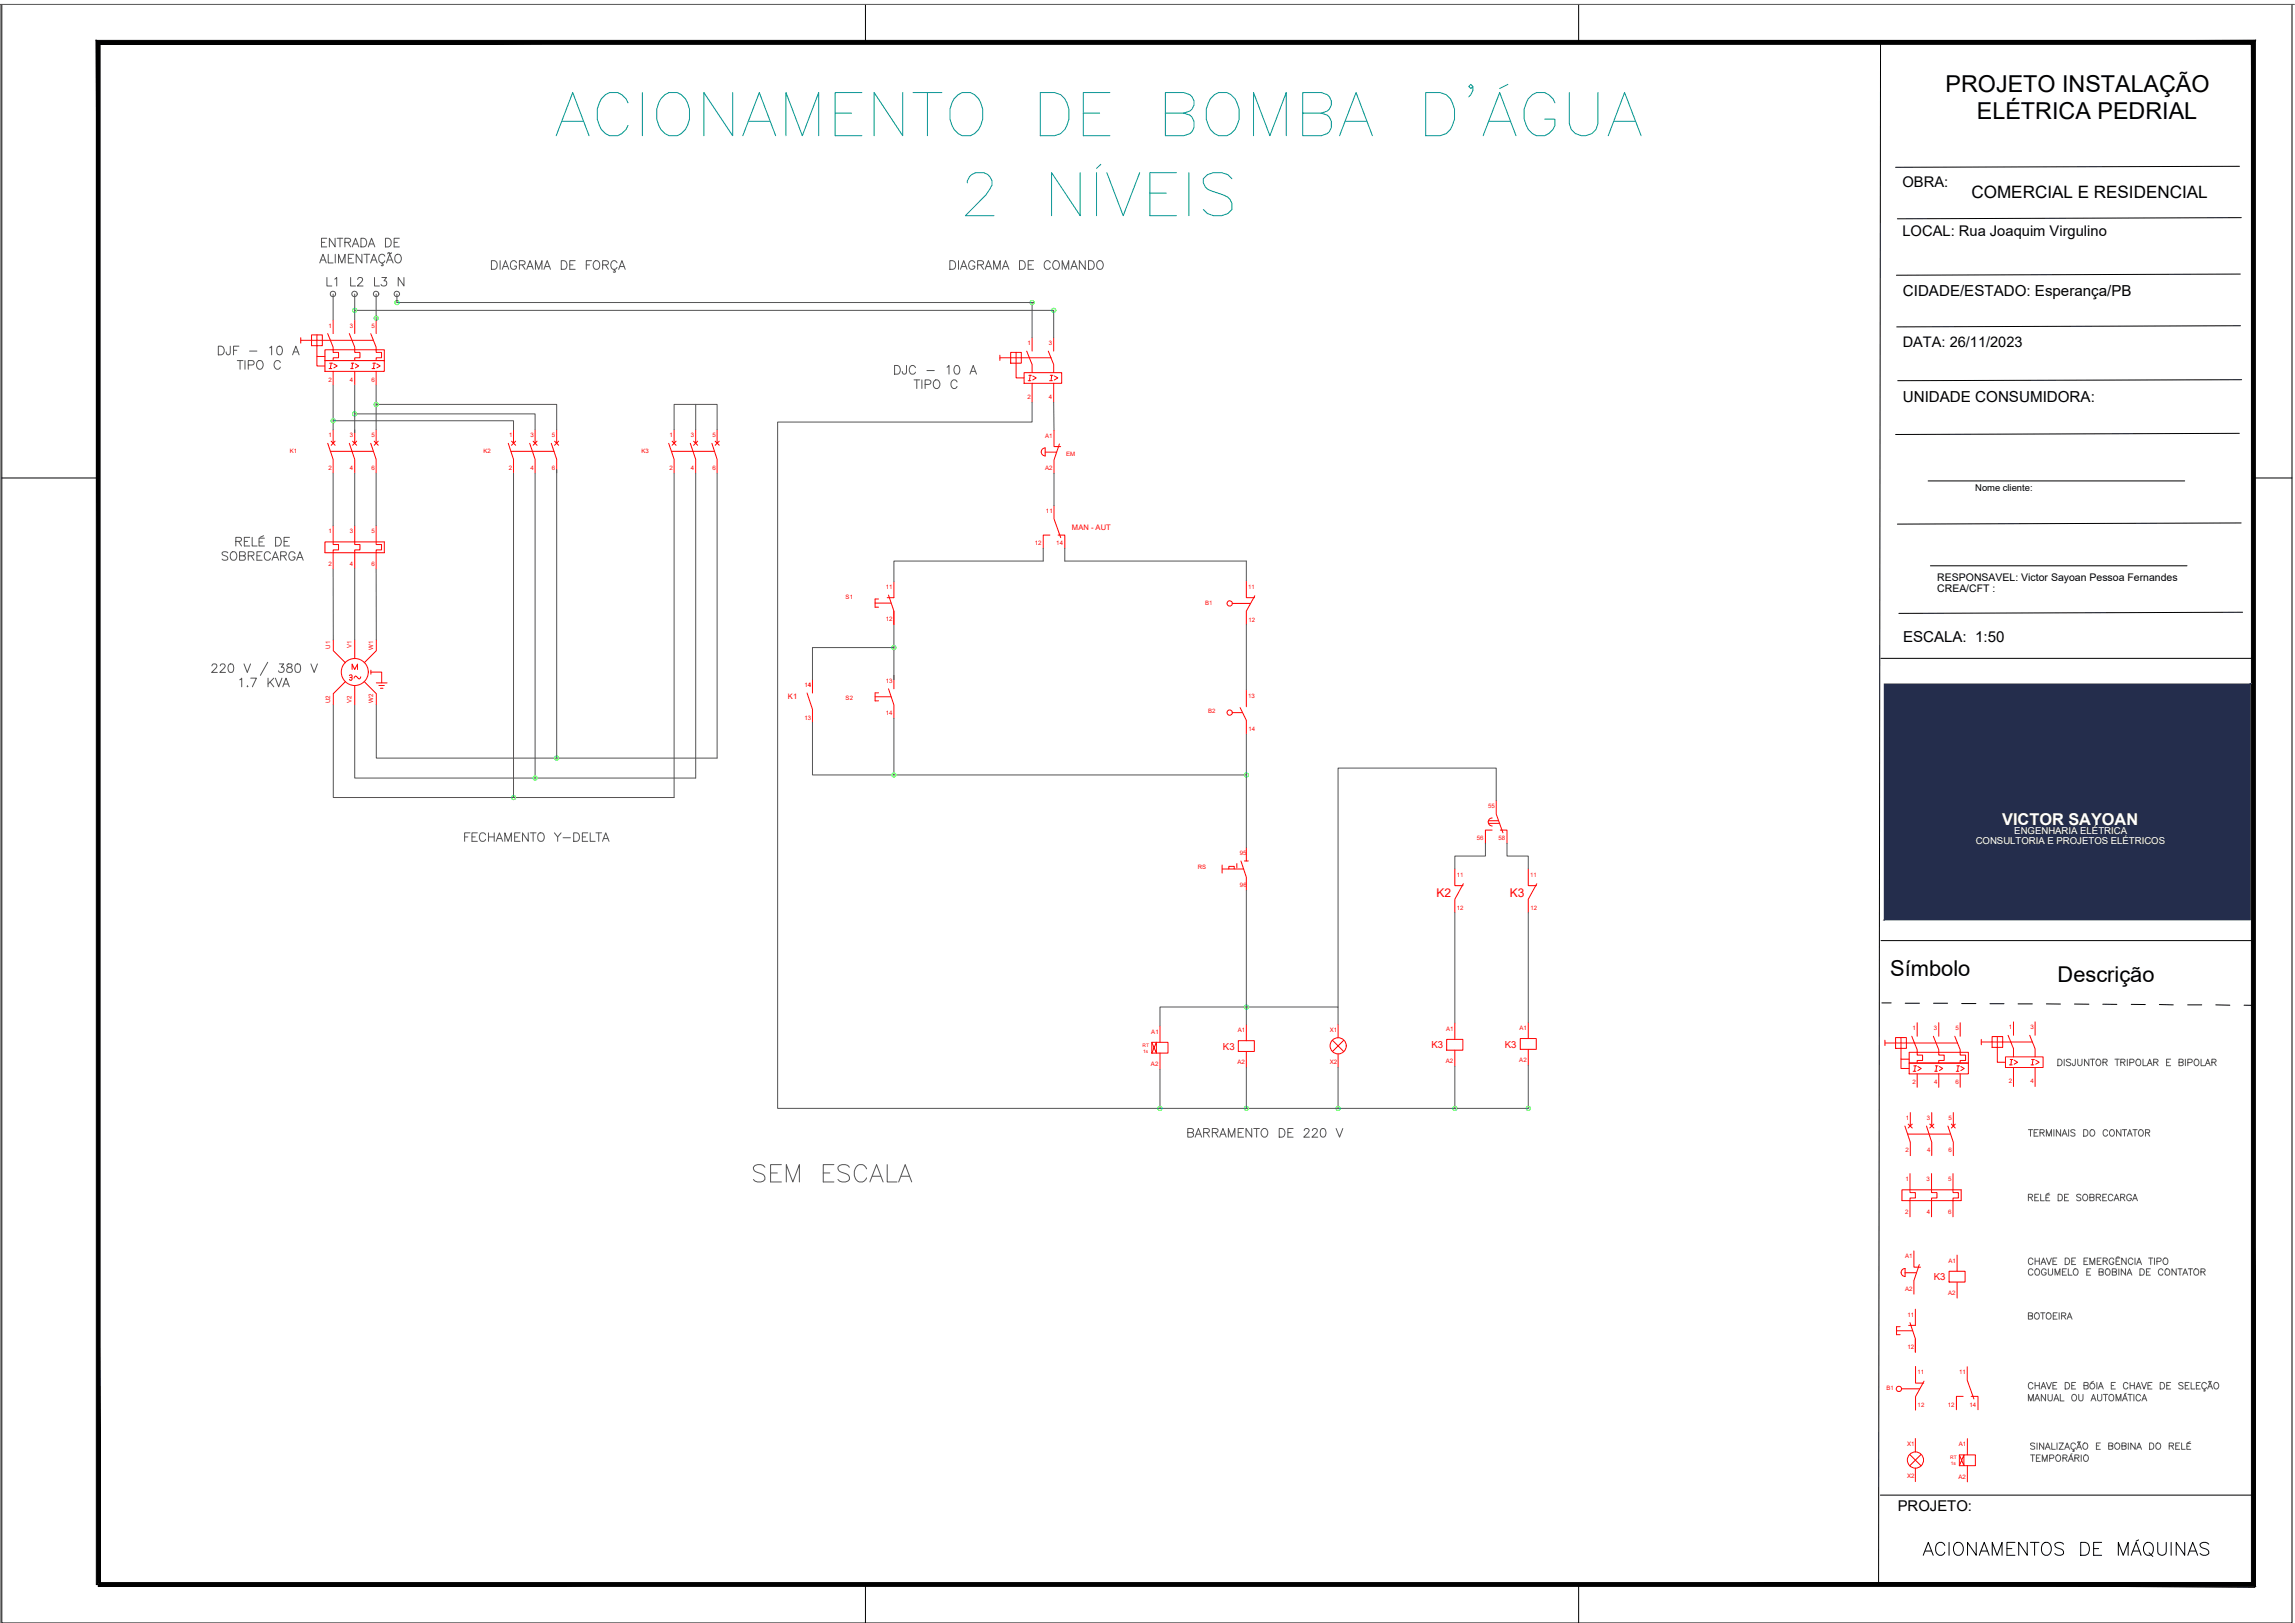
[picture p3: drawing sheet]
<svg xmlns="http://www.w3.org/2000/svg" width="594mm" height="420mm" viewBox="0 0 594 420" stroke-linecap="round" stroke-linejoin="round" font-family="sans-serif">
<defs><g id="words">
<text font-size="8.4" fill="#545454" x="193.7" y="307.3">SEM ESCALA</text>
<text font-size="7.9" x="496.7" y="404.3">ACIONAMENTOS DE MÁQUINAS</text>
<g font-size="6">
<text x="503.6" y="23.9">PROJETO INSTALAÇÃO</text>
<text x="511.7" y="30.9">ELÉTRICA PEDRIAL</text>
</g>
<text font-size="5.7" x="489.3" y="252.8">Símbolo</text>
<text font-size="5.6" x="532.6" y="254.2">Descrição</text>
<g font-size="5.3" fill="#545454">
<text x="244.5" y="70.9">DIAGRAMA DE COMANDO</text>
<text x="83.3" y="75.1">L1 L2 L3 N</text>
<text x="118.9" y="219.1">FECHAMENTO Y-DELTA</text>
<text x="306.2" y="295.6">BARRAMENTO DE 220 V</text>
</g>
<text font-size="4.4" x="510.3" y="51.3">COMERCIAL E RESIDENCIAL</text>
<text font-size="4.2" fill="#fff" x="518.3" y="213.6">VICTOR SAYOAN</text>
<g font-size="3.9">
<text x="492.6" y="76.5">CIDADE/ESTADO: Esperança/PB</text>
<text x="492.5" y="104.1">UNIDADE CONSUMIDORA:</text>
<text x="492.6" y="166.3">ESCALA: 1:50</text>
<text x="491.2" y="391.2">PROJETO:</text>
</g>
<g font-size="3.8">
<text x="492.5" y="48.4">OBRA:</text>
<text x="492.5" y="61.2">LOCAL: Rua Joaquim Virgulino</text>
<text x="492.5" y="89.7">DATA: 26/11/2023</text>
</g>
<g font-size="3.1" fill="#f00">
<text x="371.9" y="232.2">K2</text>
<text x="390.9" y="232.2">K3</text>
</g>
<g font-size="2.7">
<text x="501.5" y="150.4">RESPONSAVEL: Victor Sayoan Pessoa Fernandes</text>
<text x="501.5" y="153.2">CREA/CFT :</text>
</g>
<g font-size="2.5" fill="#fff">
<text x="511.4" y="218.6">CONSULTORIA E PROJETOS ELÉTRICOS</text>
<text x="521.4" y="216">ENGENHARIA ELÉTRICA</text>
</g>
<g font-size="2.5" fill="#f00">
<text x="316.6" y="271.7">K3</text>
<text x="370.5" y="271.4">K3</text>
<text x="389.6" y="271.2">K3</text>
<text x="500.5" y="331.4">K3</text>
</g>
<text font-size="2.4" x="511.3" y="127.1">Nome cliente:</text>
<g font-size="2" fill="#f00">
<text x="277.5" y="137.1">MAN - AUT</text>
<text x="204" y="181.1">K1</text>
</g>
<g font-size="1.6" fill="#f00">
<text x="85" y="84.8">1</text>
<text x="90.6" y="84.8">3</text>
<text x="96.1" y="84.8">5</text>
<text x="266" y="89.4">1</text>
<text x="271.5" y="89.4">3</text>
<text x="85" y="98.8">2</text>
<text x="90.6" y="98.8">4</text>
<text x="96.1" y="98.8">6</text>
<text x="265.9" y="103.3">2</text>
<text x="271.5" y="103.3">4</text>
<text x="85" y="113.2">1</text>
<text x="90.6" y="113.2">3</text>
<text x="96.1" y="113.2">5</text>
<text x="131.8" y="113.2">1</text>
<text x="137.3" y="113.2">3</text>
<text x="142.9" y="113.2">5</text>
<text x="173.3" y="113.2">1</text>
<text x="178.9" y="113.2">3</text>
<text x="184.4" y="113.2">5</text>
<text x="270.6" y="113.4">A1</text>
<text x="75.1" y="117.3">K1</text>
<text x="125.1" y="117.3">K2</text>
<text x="166.1" y="117.3">K3</text>
<text x="276" y="118.1">EM</text>
<text x="85" y="121.6">2</text>
<text x="90.6" y="121.6">4</text>
<text x="96.1" y="121.6">6</text>
<text x="131.7" y="121.6">2</text>
<text x="137.3" y="121.6">4</text>
<text x="142.9" y="121.6">6</text>
<text x="173.3" y="121.6">2</text>
<text x="178.9" y="121.6">4</text>
<text x="184.4" y="121.6">6</text>
<text x="270.6" y="121.8">A2</text>
<text x="270.8" y="132.8">11</text>
<text x="85" y="138">1</text>
<text x="90.6" y="138">3</text>
<text x="96.1" y="138">5</text>
<text x="267.8" y="141.1">12</text>
<text x="273.4" y="141.1">14</text>
<text x="85" y="146.4">2</text>
<text x="90.6" y="146.4">4</text>
<text x="96.1" y="146.4">6</text>
<text x="218.9" y="155.2">S1</text>
<text x="229.3" y="152.5">11</text>
<text x="323.1" y="152.5">11</text>
<text x="229.3" y="160.9">12</text>
<text x="312" y="156.5">B1</text>
<text x="323.2" y="161">12</text>
<text x="85.4" y="167.9" transform="rotate(-90 85.4 167.9)">U1</text>
<text x="91" y="167.8" transform="rotate(-90 91 167.8)">V1</text>
<text x="96.6" y="168.2" transform="rotate(-90 96.6 168.2)">W1</text>
<text x="208.3" y="177.9">14</text>
<text x="209.2" y="177.9">1</text>
<text x="229.3" y="176.8">13</text>
<text x="85.4" y="182" transform="rotate(-90 85.4 182)">U2</text>
<text x="91" y="181.9" transform="rotate(-90 91 181.9)">V2</text>
<text x="96.6" y="182" transform="rotate(-90 96.6 182)">W2</text>
<text x="218.9" y="181.2">S2</text>
<text x="229.3" y="185.1">14</text>
<text x="312.7" y="184.7">B2</text>
<text x="323.1" y="180.7">13</text>
<text x="208.3" y="186.3">13</text>
<text x="323.2" y="189.2">14</text>
<text x="385.2" y="209.2">55</text>
<text x="320.9" y="221.4">95</text>
<text x="382.3" y="217.6">56</text>
<text x="387.9" y="217.6">58</text>
<text x="310" y="224.9">RS</text>
<text x="377.1" y="227">11</text>
<text x="396.1" y="227">11</text>
<text x="321" y="229.7">96</text>
<text x="377.1" y="235.5">12</text>
<text x="396.2" y="235.5">12</text>
<text x="298" y="267.6">A1</text>
<text x="320.4" y="267.2">A1</text>
<text x="344.2" y="267.1">X1</text>
<text x="374.4" y="266.8">A1</text>
<text x="393.4" y="266.6">A1</text>
<text x="495.1" y="266.7">1</text>
<text x="500.6" y="266.7">3</text>
<text x="506.2" y="266.7">5</text>
<text x="520" y="266.5">1</text>
<text x="525.6" y="266.5">3</text>
<text x="297.9" y="276">A2</text>
<text x="320.3" y="275.5">A2</text>
<text x="344.2" y="275.5">X2</text>
<text x="374.3" y="275.2">A2</text>
<text x="393.3" y="275">A2</text>
<text x="495" y="280.7">2</text>
<text x="500.6" y="280.7">4</text>
<text x="506.2" y="280.7">6</text>
<text x="520" y="280.4">2</text>
<text x="525.6" y="280.4">4</text>
<text x="493.3" y="290">1</text>
<text x="498.8" y="290">3</text>
<text x="504.4" y="290">5</text>
<text x="493.3" y="298.3">2</text>
<text x="498.9" y="298.3">4</text>
<text x="504.4" y="298.3">6</text>
<text x="493.2" y="305.8">1</text>
<text x="498.7" y="305.8">3</text>
<text x="504.3" y="305.8">5</text>
<text x="493.2" y="314.2">2</text>
<text x="498.8" y="314.2">4</text>
<text x="504.3" y="314.2">6</text>
<text x="493.1" y="325.8">A1</text>
<text x="504.4" y="326.9">A1</text>
<text x="493.1" y="334.2">A2</text>
<text x="504.3" y="335.2">A2</text>
<text x="493.7" y="340.9">11</text>
<text x="493.7" y="349.2">12</text>
<text x="488.4" y="360">B1</text>
<text x="496.4" y="355.8">11</text>
<text x="507.2" y="355.8">11</text>
<text x="496.4" y="364.3">12</text>
<text x="504.2" y="364.2">12</text>
<text x="509.8" y="364.2">14</text>
<text x="493.6" y="374.4">X1</text>
<text x="507" y="374.4">A1</text>
<text x="493.6" y="382.7">X2</text>
<text x="506.9" y="382.8">A2</text>
</g>
<g font-size="1.2" fill="#f00">
<text x="295.8" y="271">RT</text>
<text x="296" y="272.5">1s</text>
<text x="504.8" y="377.8">RT</text>
<text x="505" y="379.3">1s</text>
</g>
</g></defs>
<!-- layer: ARQ-FOLHA -->
<path d="M.5 1.2v419h592.8v-419M224 1.2v9.8M408.6 1.2v9.8M.5 123.7h24.9M583.3 123.7h10M224 410.2v10M408.6 410.2v10" fill="none" stroke="#000" stroke-width=".26"/>
<path d="M25.4 409.7v1l557.4-1zM25.4 410.7l557.4-1 1 1zM582.8 11.5v398.2l1 1zM583.8 10.5v400.2l-1-399.2zM25.9 11.5h556.9l1-1zM24.9 10.5h558.9l-557.9 1zM24.9 10.5l1 399.7v-398.7zM24.9 10.5l1 399.7h-1z" fill="#000" stroke="#000" stroke-width=".26"/>
<!-- layer: 0 -->
<g fill="none" stroke="#000" stroke-width=".26">
<path d="M486.8 11h96.5l.3 399.9-97.3-.6zM579.7 43.1l-89 .2M580.2 56.3l-89 .3M579.9 71l-89 .2M580 84.3l-89 .3M580.3 98.3l-89.1 .3M579.7 112.2l-89 .3M499.1 124.5h66.4M580.1 135.4l-88.9 .3M499.7 146.5h66.4M580.5 158.5l-89 .3M486.9 170.4h96.5"/>
<path d="M486.9 243.5h96.5M487.1 259.6h2.4M493.2 259.7h3.7M500.5 259.7h3.6M507.8 259.8h3.7M515.1 259.8h3.7M522.4 259.9h3.7M529.7 259.9h3.7M537 259.9l3.7 .1M544.3 260h3.7M551.7 260l3.6 .1M559 260.1h3.6"/>
<path d="M566.3 260.1h3.6M573.6 260.1l3.6 .1M580.9 260.2l2.4 .1M486.7 387.1h96.6"/>
</g>
<path d="M487.8 177.1h94.7v61h-94.7z" fill="none" stroke="#fff" stroke-width=".26"/>
<!-- layer: PDF47_Solid Fills -->
<path d="M487.8 177.1v61l94.7-61zM487.8 238.1l94.7-61v61z" fill="#fff" stroke="#fff" stroke-width=".26"/>
<path d="M487.8 177.1v61l94.7-61zM487.8 238.1l94.7-61v61z" fill="#242d4c" stroke="#242d4c" stroke-width=".26"/>
<!-- layer: LEGENDA_TEXTO -->
<g fill="none" stroke="#009595" stroke-width=".26">
<path d="M144 35.1l4.3-11.1 4.2 11.1M145.6 31.4h5.3M162.6 26.6a3.8 3.8 0 0 0-3.7-2.8 3.8 3.8 0 0 0-3.7 2.8 6.7 6.7 0 0 0 1.5 8 3.8 3.8 0 0 0 5.9-2.1M166.3 24v11.1M172.1 24.5a3.8 3.8 0 0 1 5.9 2.1 6.3 6.3 0 0 1-2.7 8.5 4 4 0 0 1-4.8-2.6 6.8 6.8 0 0 1 1.6-8zM189.7 24v11.1l-7.5-11.1v11.1M192.3 35.1l4.3-11.1 4.2 11.1M193.9 31.4h5.3M203.5 35.1v-11.1l4.2 11.1 4.2-11.1v11.1M216.2 29.3h4.2M223.1 24h-6.9v11.1h6.9M233.7 24v11.1l-7.4-11.1v11.1"/>
<path d="M236.3 24h7.5M240.1 24v11.1M248 24.5a3.8 3.8 0 0 1 5.9 2.1 6.3 6.3 0 0 1-2.7 8.5 4 4 0 0 1-4.8-2.6 6.8 6.8 0 0 1 1.6-8zM269.3 24h3.7a4.7 4.7 0 0 1 3.7 4.2 6.6 6.6 0 0 1-2.1 6.4l-1.6 .5h-3.7zM280.4 29.3h4.2M287.3 24h-6.9v11.1h6.9M301.7 29.3h4.7l1.6-.6a2.56 2.56 0 0 0 0-4.2l-1.6-.5h-4.7v11.1h4.7l1.6-.5a2.94 2.94 0 0 0 1.1-3.2 2.94 2.94 0 0 0-2.7-2.1M314.4 24.5a3.8 3.8 0 0 1 5.8 2.1 6.7 6.7 0 0 1-1.6 8 3.8 3.8 0 0 1-5.8-2.1 6.7 6.7 0 0 1 1.6-8zM324.5 35.1v-11.1l4.2 11.1 4.3-11.1v11.1M337.2 29.3h4.8l1.6-.6a2.56 2.56 0 0 0 0-4.2l-1.6-.5h-4.8v11.1h4.8a2.93 2.93 0 0 0 2.7-2.9 2.93 2.93 0 0 0-2.7-2.9M346.8 35.1l4.2-11.1 4.3 11.1M348.4 31.4h5.3"/>
<path d="M369.1 24h3.7l1.6 .5a6.7 6.7 0 0 1 0 10.1l-1.6 .5h-3.7zM381.3 22.4l-.6 .5-.5-.5 .5-.6 .6 .6v1.1l-.6 1-.5 .6M383.9 35.1l4.3-11.1 4.2 11.1M385.5 31.4h5.3M390.3 21.8l-2.1 1.1M402.5 26.6a3.8 3.8 0 0 0-3.7-2.8 3.8 3.8 0 0 0-3.7 2.8 6.7 6.7 0 0 0 1.6 8 3.8 3.8 0 0 0 4.1 0 3.8 3.8 0 0 0 1.7-3.7h-2.7M406.2 24v8a3.7 3.7 0 0 0 3.7 3.2 3.7 3.7 0 0 0 3.7-3.2v-8M416.3 35.1l4.2-11.1 4.3 11.1M417.9 31.4h5.3M250.4 47.3a2.8 2.8 0 0 1 2.2-2.6h2.1a2.72 2.72 0 0 1 1.5 4.2l-1 1.6-5.3 5.3h7.4M279.6 44.7v11.1l-7.4-11.1v11.1M283.8 44.7v11.1"/>
<path d="M284.9 42.5l-1.1 1.1M286.5 44.7l4.2 11.1 4.3-11.1M297.6 50h4.3M304.5 44.7h-6.9v11.1h6.9M307.8 44.7v11.1M318.9 46.3l-1.1-1.1-1.6-.5h-2.1l-1.6 .5-1 1.1a2.79 2.79 0 0 0 2.1 3.1l3.2 1.1a3 3 0 0 1 2.1 3.7 4.8 4.8 0 0 1-7.4 0"/>
</g>
<!-- layer: 001_ML_Shema_elementi -->
<g fill="none" stroke="#f00" stroke-width=".26">
<path d="M77.9 87.4v1.4M77.9 88.1h18.8M80.6 86.7h2.8v2.8h-2.8zM82 86.7v8h2.1M82 92.3h2.1M84.1 93.3h15.4v2.8h-15.4zM84.1 90.6h15.4v2.7h-15.4zM84.8 86.4l1.4 3.5v1.3h1.4v1.4h-1.4v.7M85.2 95.4h.7M85.3 94h.8M85.7 94l-.2 1.4M86.2 82.9v3.5"/>
<path d="M86.2 96.1v3.5M86.4 94.2l.9 .5-.9 .6M90.4 86.4l1.4 3.5v1.3h1.4v1.4h-1.4v.7M90.8 95.4h.6M90.9 94h.7M91.3 94l-.2 1.4M91.8 82.9v3.5M91.8 96.1v3.5M92 94.2l.8 .5-.8 .6M96 86.4l1.4 3.5v1.3h1.4v1.4h-1.4v.7M96.3 95.4h.7M96.5 94h.7"/>
<path d="M96.9 94l-.2 1.4M97.4 82.9v3.5M97.4 96.1v3.5M97.5 94.2l.9 .5-.9 .6M258.8 91.9v1.4M258.8 92.6h13.3M261.6 91.2h2.8v2.8h-2.8zM263 91.2v6.6h2.1M265.1 96.5h9.7v2.7h-9.7zM265.8 90.9l1.4 3.5v2.1M266.1 98.6h.7M266.3 97.2h.7"/>
<path d="M266.7 97.2l-.2 1.4M267.2 87.4v3.5M267.2 99.2v4.9M267.3 97.3l.9 .5-.9 .6M271.4 90.9l1.4 3.5v2.1M271.7 98.6h.7M271.9 97.2h.7M272.2 97.2l-.1 1.4M272.8 87.4v3.5M272.8 99.2v4.9M272.9 97.3l.9 .5-.9 .6M84.8 114.8l1.4 4.1v3.5"/>
<path d="M85.5 116.8h11.2M85.7 114.2l1 1.1M86.2 111.3v3.5M86.7 114.2l-1 1.1M90.4 114.8l1.4 4.1v3.5M91.3 114.2l1 1.1M91.8 111.3v3.5M92.3 114.2l-1 1.1M96 114.8l1.4 4.1v3.5M96.9 114.2l1 1.1M97.4 111.3v3.5M97.9 114.2l-1 1.1"/>
<path d="M131.6 114.8l1.3 4.1v3.5M132.2 116.8h11.2M132.4 114.2l1.1 1.1M132.9 111.3v3.5M133.5 114.2l-1.1 1.1M137.1 114.8l1.4 4.1v3.5M138 114.2l1 1.1M138.5 111.3v3.5M139 114.2l-1 1.1M142.7 114.8l1.4 4.1v3.5M143.6 114.2l1 1.1M144.1 111.3v3.5"/>
<path d="M144.6 114.2l-1 1.1M173.1 114.8l1.4 4.1v3.5M173.8 116.8h11.2M174 114.2l1 1.1M174.5 111.3v3.5M175 114.2l-1 1.1M178.7 114.8l1.4 4.1v3.5M179.5 114.2l1.1 1.1M180.1 111.3v3.5M180.6 114.2l-1.1 1.1M184.3 114.8l1.3 4.1v3.5M185.1 114.2l1.1 1.1"/>
<path d="M185.6 111.3v3.5M186.2 114.2l-1.1 1.1M270 116.2l.6-.2v2a1.04 1.04 0 0 1-1-.7 1.04 1.04 0 0 1 .4-1.1zM270.6 117.1h2.9M272.8 111.4v4.2h1.8M274.2 114.9l-1.4 4.2v3.5M86.2 136.1v4.9h1.4v1.4h-1.4v4.8M91.8 136.1v4.9h1.4v1.4h-1.4v4.8M97.4 136.1v4.9h1.4v1.4h-1.4v4.8M271.8 138.5h-1.8v3.5M272.8 130.9v3.4l1.8 4.9M273.9 138.5h1.7v3.5"/>
<path d="M84.1 140.3h15.4v2.8h-15.4zM226.5 156.1h4.2M227.4 155.1h-.9v2.1h.9M230 154.1l1.4 4.1v3.5v-3.5M231.4 150.5v4.2h-1.7M319 156.2a.69 .69 0 0 1-1.1 .5 .69 .69 0 0 1 0-1.1 .69 .69 0 0 1 1.1 .5l4.7 .1M322.6 150.4v4.3h2.1M324.8 154.2l-2.2 4v3.5M86.3 165.7v2.7l3.1 3.2M89.4 176.4l-3.1 3.2v2.8M90.4 174.9l.2-.2 .5 .2-.1 .5h-.4h.4l.1 .5-.1 .2-.6-.2M91.1 173.3v-1.4l.7 1.4 .7-1.4v1.4"/>
<path d="M91.8 165.7v4.8M91.8 177.5v4.9M93.4 175.2l-.4 .6-.9-.8-.4 .6M94.3 176.4l3.1 3.2v2.8M96 174h2.8v2.8M96 173.5v1M97.4 165.7v2.7l-3.1 3.2M97.4 176.8h2.8M98.1 177.5h1.4M98.5 178.2h.6M208.9 179.4l1.4 4.2v3.5M210.3 175.9v3.5"/>
<path d="M227.4 179.4h-.9v2h.9M230 178.3l1.4 4.2v3.5M231.4 174.8v3.5M322.6 178.6v4.4M226.5 180.4h4.2M319 184.5a.68 .68 0 0 1-1.1 .5 .68 .68 0 0 1 0-1.2 .68 .68 0 0 1 1.1 .6l2.6 .1M321 183.2l1.6 3.3v3.4M322.6 219.4v3.5M385.3 213.1h2.9M385.3 212.5h2.6M386.2 214.9h-1.7v3.5M386.3 211.8a1.04 1.04 0 0 0-1.1 1 1.04 1.04 0 0 0 1.1 1"/>
<path d="M387.3 207.2v3.5l1.7 4.9M388.4 214.9h1.7v3.5M316.4 225h5.5M316.4 223.9v2.1M318.1 225v-.7h1.4v.7M320.2 223.6v1M321.2 222.9l1.4 4.2v3.4M322.1 222.9h1M376.6 225v4.3h2.1M378.8 228.8l-2.2 4v3.5M395.6 225v4.3h2.1M397.8 228.8l-2.2 4v3.5"/>
<path d="M298.2 269.8h4.1v2.8h-4.1zM298.2 269.8l1.1 2.8v-2.8l-1.1 2.8M300.3 265.6v4.2M300.3 272.6v4.2M320.5 269.4h4.2v2.8h-4.2zM322.6 265.2v4.2M322.6 272.2v4.2M344.9 269.3l3 2.9M346.4 265.2v3.4M346.4 272.8v3.5M347.9 269.3l-3 2.9M374.5 269.1h4.2v2.8h-4.2z"/>
<path d="M376.6 264.9v4.2M376.6 271.9v4.1M393.5 268.9h4.2v2.8h-4.2zM395.6 264.7v4.2M395.6 271.7v4.1M487.9 269.3v1.4M487.9 270h18.8M490.7 268.6h2.8v2.8h-2.8zM492.1 268.6v8h2.1M492.1 274.2h2.1M494.2 275.2h15.3v2.8h-15.3zM494.2 272.4h15.3v2.8h-15.3z"/>
<path d="M494.9 268.3l1.4 3.4v1.4h1.4v1.4h-1.4v.7M495.2 277.3h.7M495.4 275.9h.7M495.8 275.9l-.2 1.4M496.3 264.8v3.5M496.3 278v3.5M496.4 276.1l.9 .5-.9 .6M500.5 268.3l1.4 3.4v1.4h1.4v1.4h-1.4v.7M500.8 277.3h.7M501 275.9h.7M501.3 275.9l-.2 1.4M501.9 264.8v3.5"/>
<path d="M501.9 278v3.5M502 276.1l.9 .5-.9 .6M506 268.3l1.4 3.4v1.4h1.4v1.4h-1.4v.7M506.4 277.3h.7M506.6 275.9h.6M506.9 275.9l-.2 1.4M507.4 264.8v3.5M507.4 278v3.5M507.6 276.1l.9 .5-.9 .6M512.9 269.1v1.4M512.9 269.7h13.2M515.7 268.4h2.7v2.7h-2.7z"/>
<path d="M517 268.4v6.6h2.1M519.1 273.6h9.8v2.8h-9.8zM519.8 268l1.4 3.5v2.1M520.1 275.7h.8M520.4 274.3h.6M520.7 274.3l-.2 1.4M521.2 264.5v3.5M521.2 276.4v4.9M521.4 274.4l.9 .6-.9 .5M525.4 268l1.4 3.5v2.1M525.7 275.7h.8M525.9 274.3h.7"/>
<path d="M526.2 274.3l-.1 1.4M526.8 264.5v3.5M526.8 276.4v4.9M527 274.4l.9 .6-.9 .5M493.1 291.5l1.4 4.2v3.5M493.8 293.6h11.2M493.9 291l1.1 1M494.5 288v3.5M495 291l-1.1 1M498.7 291.5l1.3 4.2v3.5M499.5 291l1.1 1M500 288v3.5"/>
<path d="M500.6 291l-1.1 1M504.2 291.5l1.4 4.2v3.5M505.1 291l1 1M505.6 288v3.5M506.1 291l-1 1M492.3 308h15.4v2.8h-15.4zM494.4 303.8v4.9h1.4v1.4h-1.4v4.9M500 303.8v4.9h1.4v1.4h-1.4v4.9M505.5 303.8v4.9h1.4v1.4h-1.4v4.9M493.1 329.5h3M493.1 328.4v2.1M493.2 328.4a1.04 1.04 0 0 0-1.1 1 1.04 1.04 0 0 0 1.1 1.1"/>
<path d="M495.4 323.9v4.1h1.8M495.8 338.9v4.2h-1.7M496.8 327.4l-1.4 4.1v3.5M504.5 329.1h4.2v2.8h-4.2zM506.6 324.9v4.2M506.6 331.9v4.1M490.9 344.5h4.2M491.9 343.5h-1v2h1M492.2 359.5a.69 .69 0 0 1-1 .6 .69 .69 0 0 1 0-1.2 .69 .69 0 0 1 1 .5l4.8 .1M494.4 342.4l1.4 4.2v3.5v-3.5M495.9 353.7v4.4h2.1M498.1 357.5l-2.2 4.1v3.4"/>
<path d="M509.2 353.8v3.5l1.8 4.9M494.3 376.5l3 3M495.8 372.4v3.5M497.3 376.5l-3 3M507.2 376.6h4.1v2.8h-4.1zM507.2 376.6l1.2 2.8v-2.8l-1.2 2.8M508.2 361.5h-1.8v3.5M509.3 372.4v4.2M509.3 379.4v4.2M510.2 361.5h1.8v3.5M495.8 380.1v3.4"/>
<circle cx="91.8" cy="174" r="3.5"/>
<circle cx="346.4" cy="270.7" r="2.1"/>
<circle cx="495.8" cy="378" r="2.1"/>
</g>
<!-- layer: CIRCUITOS -->
<g fill="none" stroke="#545454" stroke-width=".26">
<path d="M593.9 1.1h-593.9v419.1M82.8 68.1l.8-2.3 .9 2.3M83.1 67.3h1M83.2 62.7h.9M84.6 61.7h-1.4v2.2h1.4M85 65.8v2.3h1.2M86.2 76.1v6.8M86.7 61.7v2.2l-1.4-2.2v2.2M86.8 65.8v2.3M87.2 61.7h1.5M87.6 68.1v-2.3l.9 2.3 .8-2.3v2.3M88 61.7v2.2"/>
<path d="M89.3 62.7h1.3l.2-.6-.6-.4h-.9v2.2M90 62.7l.8 1.2M90.2 66.9h.8M91.2 63.9l.8-2.2 .9 2.2M91.5 63.2h1.1M91.6 65.8h-1.4v2.3h1.4M91.8 76.1v6.8M93.4 61.7a1.21 1.21 0 0 1 1.4 .6 1.21 1.21 0 0 1-.3 1.5l-1.1 .1zM93.7 65.8v2.3l-1.5-2.3v2.3M94.2 65.8h1.5M95 65.8v2.3M95.3 63.9l.9-2.2 .8 2.2"/>
<path d="M95.6 63.2h1.1M95.9 68.1l.9-2.3 .8 2.3M96.2 67.3h1.1M97.4 76.1v6.8M98.9 68.1l.3 .6h-.5M99.6 66.3a.81 .81 0 0 0-.9-.5 .81 .81 0 0 0-.7 .9 .92 .92 0 0 0 .3 1.2 .92 .92 0 0 0 1.2-.2l.1-.2M99.8 61.7h.7a1.21 1.21 0 0 1 .8 1.1 1.21 1.21 0 0 1-.8 1.1h-.7zM100 68.1l.9-2.3 .9 2.3M100.4 67.3h1M100.5 65.5l-.1 .2M100.5 65.5h.3M100.8 65.5l.4 .1"/>
<path d="M101.3 65.4l-.1 .2M102 62.7h.9M102.4 66.1a.92 .92 0 0 1 1.2-.1 .92 .92 0 0 1 .3 1.2 .85 .85 0 0 1-.9 .9 .85 .85 0 0 1-.8-.9zM102.7 76.1v2.2h165M103.4 61.7h-1.4v2.2h1.4M127.2 67.5h.8a1.22 1.22 0 0 1 .7 1.1 1.22 1.22 0 0 1-.7 1.1h-.8zM129.5 67.5v2.2M130 69.7l.9-2.2 .8 2.2M130.3 69h1.1M133.7 68a.8 .8 0 0 0-.9-.5 .8 .8 0 0 0-.7 .9 .92 .92 0 0 0 .3 1.2 .92 .92 0 0 0 1.2-.2l.1-.5h-.5M134.5 68.6l1.2-.1 .2-.6-.5-.4h-.9v2.2M135.2 68.6l.7 1.1"/>
<path d="M136.4 69.7l.8-2.2 .8 2.2M136.7 69h1.1M138.6 69.7v-2.2l.8 2.2 .9-2.2v2.2M140.8 69.7l.8-2.2 .9 2.2M141.1 69h1.1M145.3 67.5a1.23 1.23 0 0 1 1.4 .6 1.23 1.23 0 0 1-.4 1.5l-1 .1zM147.5 68.6h.8M148.9 67.5h-1.4v2.2h1.4M151.8 68.6h.8M153.1 67.5h-1.3v2.2M153.8 67.8a.92 .92 0 0 1 1.2-.1 .92 .92 0 0 1 .2 1.2 .85 .85 0 0 1-.8 .8 .85 .85 0 0 1-.9-.8zM156 68.6l1.3-.1 .2-.3-.1-.5-.4-.2h-1v2.2"/>
<path d="M156.8 68.6l.7 1.1M159 69.7v.4h.3v.3h-.6M159.7 68a.83 .83 0 0 0-.9-.5 .83 .83 0 0 0-.7 .9 .91 .91 0 0 0 .4 1.2 .91 .91 0 0 0 1.2-.4M160.1 69.7l.9-2.2 .8 2.2M160.4 69h1.1M267.2 78.3v9.1M56.5 89.6h.8a1.19 1.19 0 0 1 .8 1.1 1.19 1.19 0 0 1-.8 1.2h-.8zM59.6 89.6l-.1 2.1-.5 .2-.3-.2-.2-.6M60.5 90.7h.8M61.4 93.3h1.5M61.8 89.6h-1.3v2.3M62.1 93.3v2.3"/>
<path d="M63.4 93.3v2.3M64.3 94.5h.9a.59 .59 0 0 0 .6-.4 .59 .59 0 0 0-.2-.7l-1.3-.1v2.3M64.6 90.9h1.9M66.8 93.4a1.13 1.13 0 0 1 1.4 .8 1.13 1.13 0 0 1-.7 1.4 1.18 1.18 0 0 1-1.1-.9 1.18 1.18 0 0 1 .4-1.3zM69.8 90l.5-.4v2.3M71.9 89.7a.69 .69 0 0 1 1.1 .3 1.14 1.14 0 0 1-.7 1.9 1.45 1.45 0 0 1-.4-2.2zM72.6 93.9a.83 .83 0 0 0-1-.6 .83 .83 0 0 0-.6 .9 .91 .91 0 0 0 .3 1.2 .91 .91 0 0 0 1.3-.4M75.7 91.9l.9-2.3 .8 2.3M76.1 91.1h1M86.2 99.6v11.7M91.8 99.6v12.5M91.8 80.3h181v7.1"/>
<path d="M97.4 99.6v11.7M231.6 94.6a1.23 1.23 0 0 1 1.4 .7 1.23 1.23 0 0 1-.4 1.5l-1 .1zM234.7 94.6v1.8l-.3 .4h-.6l-.2-.7M236.6 98.3h1.5M237 95.2a.83 .83 0 0 0-1-.6 .83 .83 0 0 0-.6 .9 .91 .91 0 0 0 .3 1.2 .91 .91 0 0 0 1.3-.3M237.3 98.3v2.3M238.6 98.3v2.3M239.5 99.5l1.2-.1 .3-.3-.2-.5-.4-.3h-.9v2.3M239.9 95.9h2M242 98.5a1.06 1.06 0 0 1 1.3 .4 1.06 1.06 0 0 1-.2 1.3l-.2 .3a1.06 1.06 0 0 1-1.3-.5 1.06 1.06 0 0 1 .2-1.3zM245.2 95.1l.5-.5v2.3M247.3 94.7a.67 .67 0 0 1 1 .4 1.05 1.05 0 0 1 .1 1.2 1.05 1.05 0 0 1-1.1 .5 1.66 1.66 0 0 1 0-2.1z"/>
<path d="M247.7 98.9a.8 .8 0 0 0-.9-.6 .8 .8 0 0 0-.6 .9 .97 .97 0 0 0 .2 1 .97 .97 0 0 0 1 .3l.3-.5M251.1 96.9l.8-2.3 .9 2.3M251.4 96.1h1.1M86.2 108.9h46.7v2.4M91.8 107.1h46.7v4.2M97.4 104.7h46.7v6.6M174.5 111.3v-6.6h11.1v6.6M180.1 104.7v6.6M267.2 104.1v5.2h-65.9v177.6h99M272.8 104.1v7.3M64.6 139.1h-1.4v2.3h1.4M65.3 139.1v2.3h1.2"/>
<path d="M68.2 138.7l-.9 .4M68.5 139.3h-1.4v2.1h1.4M71.3 139.1a1.21 1.21 0 0 1 1.4 .6 1.21 1.21 0 0 1-.3 1.5l-1.1 .2zM74.9 139.1h-1.4v2.3h1.4M86.2 122.4v13.7M91.8 122.4v13.7M97.4 122.4v13.7M132.9 122.4v84.1M138.5 122.4v79M144.1 121.6v74.7M174.5 122.4v84.1h-88.2v-24.1M180.1 122.4v79h-88.3v-19"/>
<path d="M185.6 122.4v73.9h-88.2v-13.9M272.8 122.6v8.3M59 143.1a.85 .85 0 0 0-1.5 .2l.2 .4 1.1 .4 .2 .6a1.03 1.03 0 0 1-1.5 0M60 142.9a1.11 1.11 0 0 1 1.3 .8 1.11 1.11 0 0 1-.6 1.3 1.15 1.15 0 0 1-1.2-.8 1.15 1.15 0 0 1 .5-1.3zM61 140.2l1.3-.1 .2-.6-.2-.3-1.3-.1v2.3M61.8 140.2l.7 1.2M62 143.9l1.3-.1 .2-.3-.1-.5-.4-.2h-1v2.2h1a.57 .57 0 0 0 .5-.5 .57 .57 0 0 0-.5-.6M63.2 140.2h.9M64.3 143.9l1.2-.1 .2-.3v-.5l-.5-.2h-.9v2.2M65 143.9l.7 1.1M66.5 143.9h.9M67.1 140.3h.8"/>
<path d="M67.9 142.8h-1.4v2.2h1.4M70 143.3a.81 .81 0 0 0-1-.5 .81 .81 0 0 0-.6 .9 .92 .92 0 0 0 .3 1.2 .92 .92 0 0 0 1.2-.2l.1-.2M70.4 145l.9-2.2 .8 2.2M70.7 144.3h1.1M72.6 143.9l1.3-.1 .2-.3-.1-.5-.4-.2h-1v2.2M73.4 143.9l.7 1.1M73.5 140.2h.9M76.4 143.3a.83 .83 0 0 0-1-.5 .83 .83 0 0 0-.6 .9 .91 .91 0 0 0 .3 1.2 .91 .91 0 0 0 1.3-.4v-.3h-.6M76.8 145l.8-2.2 .9 2.2M77.1 144.3h1.1M86.2 147.2l.1 18.5M91.8 147.2v18.5"/>
<path d="M97.4 147.2v18.5M270 142v3.2h-38.6v5.3M275.6 142v3.2h47v5.2M54.9 172.4l.2-.4 .6-.1 .3 .2 .1 .4-1.3 1.6h1.5M57 172.4l.2-.4 .7-.1 .4 .6-1.4 1.6h1.5M59.4 172a.76 .76 0 0 1 1 .3l.1 .5a.93 .93 0 0 1-.9 1.3 1.39 1.39 0 0 1-.2-2.1zM62.1 176l.5-.4v2.2M63.2 171.9l.8 2.2 .9-2.2M64.1 177.6v.2zM64.9 175.6h1.5l-1.1 2.2M69.3 171.5l-1.9 3.3M69.4 175.6v2.2"/>
<path d="M69.9 176.5l1 1.3M70.9 175.6l-1.5 1.5M71.3 175.6l.8 2.2 .9-2.2M72.3 171.9h1.1l-.6 .8a.74 .74 0 0 1 .7 1 .74 .74 0 0 1-1.2 .3l-.2-.3M73.2 177.8l.8-2.2 .9 2.2M73.5 177.1h1.1M74.4 172a.45 .45 0 0 0 .2 .7 .81 .81 0 0 1 .9 .4 .81 .81 0 0 1 0 .9l-.8 .1a.64 .64 0 0 1-.5-.7 .64 .64 0 0 1 .6-.6l.5-.1a.5 .5 0 0 0 .2-.7zM76.6 172a.8 .8 0 0 1 1.1 .3l.1 .5a.93 .93 0 0 1-.8 1.3 1.17 1.17 0 0 1-.6-1.8zM80.5 171.9l.8 2.2 .9-2.2M231.4 167.6h-21.1v8.3M231.4 161.7v14.4M322.6 161.7v16.9"/>
<path d="M231.4 186v14.6h-21.1v-13.5M322.6 189.9v10.7h-91.2M322.6 200.6v18.8M384.5 218.4v3.2h-7.9v3.4M387.3 207.2v-8.4h-40.9v61.9M390.1 218.4v3.2h5.5v3.4M322.6 230.5v34.7M376.6 236.3v28.6M395.6 236.3v28.4M322.6 276.4v10.5M346.4 265.2v-4.5h-46.1v4.9M346.4 276.3v10.6"/>
<path d="M376.6 276v10.9M395.6 275.8v11.1h-95.3v-10.1M532.7 274.2h.5a.91 .91 0 0 1 .6 .8 .91 .91 0 0 1-.6 .9h-.5zM534.3 274.2v1.7M536 274.4l-.4-.2-.7 .2 .2 .4 .9 .6v.2l-.4 .3-.7-.3M537.2 274.2l-.1 1.5-.4 .2-.3-.6M537.8 274.2v1.2a.55 .55 0 0 0 .6 .5 .55 .55 0 0 0 .5-.5v-1.2M540.7 274.2v1.7l-1.1-1.7v1.7M541.1 274.2h1.1M541.7 274.2v1.7M542.8 274.3a.79 .79 0 0 1 1 .7 .79 .79 0 0 1-1 .8l-.3-.5zM544.4 275l.9-.1v-.6l-.9-.1v1.7"/>
<path d="M544.9 275l.6 .9M547.5 274.2h1.1M548 274.2v1.7M549 275l1-.1v-.5l-1-.2v1.7M549.5 275l.6 .9M550.7 274.2v1.7M551.3 275.1l.9-.1 .2-.3-.1-.3-1-.2v1.7M553.2 274.3l.2-.1a.81 .81 0 0 1 .8 .9 .81 .81 0 0 1-1 .7l-.3-.5v-.5zM554.7 274.2v1.7h1M555.8 275.9l.7-1.7 .6 1.7M556.1 275.3h.8M557.5 275l1-.1 .1-.4-.4-.3h-.7v1.7"/>
<path d="M558.1 275l.5 .9M560.8 275h.7M561.9 274.2h-1.1v1.7h1.1M564 275l1-.1 .1-.5-1.1-.2v1.7l1.1-.2v-.4l-.3-.3M565.7 274.2v1.7M566.3 275.1l1-.1 .2-.3-.1-.3-1.1-.2v1.7M568.2 274.3a.79 .79 0 0 1 1 .7 .79 .79 0 0 1-1 .8l-.3-.5zM569.8 274.2v1.7h.9M570.9 275.9l.6-1.7 .6 1.7M571.1 275.3h.8M572.6 275l.9-.1 .1-.5-1-.2v1.7M573.1 275l.6 .9"/>
<path d="M525.1 292.4h1.1M525.6 292.4v1.7M526.5 293.2h.7M527.6 292.4h-1.1v1.7h1.1M528.1 293.2h.9v-.7l-.9-.1v1.7M528.6 293.2l.6 .9M529.7 294.1v-1.7l.7 1.7 .6-1.7v1.7M531.7 292.4v1.7M533.4 292.4v1.7l-1.1-1.7v1.7M533.8 294.1l.6-1.7 .7 1.7M534 293.5h.8M535.5 292.4v1.7"/>
<path d="M537.1 292.7l-.4-.3-.7 .3 .2 .4 .9 .4-.1 .5-.6 .1-.4-.2M539.4 292.4h.5a.91 .91 0 0 1 .6 .9 .91 .91 0 0 1-.6 .8h-.5zM541.1 292.7l.2-.2a.79 .79 0 0 1 1 .8 .79 .79 0 0 1-1 .7l-.3-.5zM545.6 292.9a.61 .61 0 0 0-.7-.5 .61 .61 0 0 0-.5 .7v.4a.61 .61 0 0 0 .5 .6 .61 .61 0 0 0 .7-.4M546.4 292.5a.78 .78 0 0 1 1 .8 .78 .78 0 0 1-1 .7l-.3-.5v-.4zM549 292.4v1.7l-1.1-1.7v1.7M549.4 292.4h1.1M550 292.4v1.7M550.7 294.1l.6-1.7 .6 1.7M550.9 293.5h.8M552.1 292.4h1.1M552.7 292.4v1.7"/>
<path d="M553.8 292.5a.79 .79 0 0 1 1 .8 .79 .79 0 0 1-1 .7l-.2-.5zM555.4 293.2h.9l.1-.6-1-.2v1.7M555.9 293.2l.6 .9M525.1 310l.9-.1 .2-.2-.1-.4-1-.1v1.7M525.6 310l.6 .9M526.7 310h.6M527.7 309.2h-1v1.7h1M528.2 309.2v1.7h1M529.6 310h.6M530.4 308.9l-.7 .3M530.6 309.3h-1v1.6h1M532.8 309.2a.92 .92 0 0 1 1 .4 .92 .92 0 0 1-.2 1.2l-.8 .1z"/>
<path d="M534.4 310h.7M535.5 309.2h-1.1v1.7h1.1M538.6 309.4l-.3-.2-.8 .2 .1 .4 .8 .2 .2 .4v.2l-.3 .3-.8-.3M539.3 309.4l.2-.2a.79 .79 0 0 1 1 .8 .79 .79 0 0 1-1 .8l-.4-.6zM541 310l.9-.1 .2-.2-.1-.4-1-.1v1.7l1-.2 .1-.4-.4-.3M542.6 310l1-.1 .2-.2-.1-.4-1.1-.1v1.7M543.2 310l.6 .9M544.3 310h.7M545.3 309.2h-1v1.7h1M546.9 309.6a.61 .61 0 0 0-.6-.4 .61 .61 0 0 0-.5 .6v.4a.61 .61 0 0 0 .4 .7 .61 .61 0 0 0 .7-.4M547.2 310.9l.7-1.7 .6 1.7M547.5 310.3h.8"/>
<path d="M548.9 310l1-.1 .1-.2v-.4l-1.1-.1v1.7M549.5 310l.5 .9M551.7 309.6a.63 .63 0 0 0-.7-.4 .63 .63 0 0 0-.5 .6v.4a.61 .61 0 0 0 .6 .7 .61 .61 0 0 0 .6-.7h-.4M552 310.9l.7-1.7 .6 1.7M552.3 310.3h.8M526.2 326.1a.61 .61 0 0 0-.6-.4 .61 .61 0 0 0-.5 .6v.4a.61 .61 0 0 0 .5 .7 .61 .61 0 0 0 .6-.5M526.2 328.8a.61 .61 0 0 0-.7-.3 .61 .61 0 0 0-.4 .6 .68 .68 0 0 0 .1 .9 .68 .68 0 0 0 1-.1v-.2M526.8 325.7v1.7M526.8 326.5h1.1M526.9 328.7a.75 .75 0 0 1 1 .1 .75 .75 0 0 1-.1 1.1 .75 .75 0 0 1-1-.1 .75 .75 0 0 1 .1-1.1zM527.9 325.7v1.7M528.2 339.9h1.1"/>
<path d="M528.3 327.4l.7-1.7 .6 1.7M528.5 326.8h.8M528.8 339.9v1.6M529.7 328.8a.69 .69 0 0 0-1-.3 .69 .69 0 0 0-.3 1 .61 .61 0 0 0 .7 .6 .61 .61 0 0 0 .6-.6h-.4M529.7 325.7l.7 1.7 .6-1.7M530.2 328.5v1.1a.56 .56 0 0 0 .6 .5 .56 .56 0 0 0 .5-.5v-1.1M531.4 326.5h.6M532 330.1v-1.6l.6 1.6 .6-1.6v1.6M532.4 325.7h-1v1.7h1M532.5 339.9h-1v1.6h1M533 339.9v1.6M533.9 329.3h.6"/>
<path d="M534.6 325.7h.5a.89 .89 0 0 1 .7 .8 .89 .89 0 0 1-.7 .9h-.5zM534.9 328.5h-1v1.6h1M535.4 328.5v1.6h1M536.3 326.5h.6M536.8 328.7a.75 .75 0 0 1 1.1 .1 .75 .75 0 0 1-.1 1.1 .75 .75 0 0 1-1.1-.1 .75 .75 0 0 1 .1-1.1zM537.3 325.7h-1v1.7h1M539.5 326.5h.6M540.2 329.3h.6M540.5 325.7h-1v1.7h1M541 327.4v-1.7l.6 1.7 .6-1.7v1.7M541.2 328.5h-1v1.6h1M542.9 326.5h.6"/>
<path d="M543.3 329.3l1-.1 .1-.6-1.1-.1v1.6l1.1-.1v-.6l-.3-.1M543.9 325.7h-1v1.7h1M544.4 326.5l.9-.1 .1-.6-1-.1v1.7M545 326.5l.5 .9M545.3 328.5a.79 .79 0 0 1 1 .8 .79 .79 0 0 1-1 .8l-.3-.6zM546.8 329.3l1-.1v-.7h-1v1.6h1l.1-.5-.4-.3M547.2 326.1a.61 .61 0 0 0-.7-.4 .61 .61 0 0 0-.5 .6v.4a.6 .6 0 0 0 .6 .7 .6 .6 0 0 0 .6-.7h-.4M547.8 326.5h.6M547.9 325.5h.7M548.5 328.5v1.6M548.8 325.7h-1v1.7h1M550.2 328.5v1.6l-1.1-1.6v1.6"/>
<path d="M550.4 325.7v1.7l-1.2-1.7v1.7M550.6 330.1l.6-1.6 .7 1.6M550.8 329.6h.8M552.1 326.1a.61 .61 0 0 0-.7-.4 .61 .61 0 0 0-.5 .6v.4a.61 .61 0 0 0 .5 .7 .61 .61 0 0 0 .7-.5M552.7 325.7v1.7M553.1 327.4l.6-1.7 .7 1.7M553.3 326.8h.8M553.9 328.5h.6a.86 .86 0 0 1 .6 .8 .86 .86 0 0 1-.6 .8h-.6zM555.6 329.3h.7M556.2 325.7h1.1M556.6 328.5h-1v1.6h1M556.7 325.7v1.7"/>
<path d="M557.7 325.7v1.7M558.3 326.6l1-.1 .1-.3v-.4l-1.1-.1v1.7M559.9 328.8a.61 .61 0 0 0-.7-.3 .61 .61 0 0 0-.5 .6 .69 .69 0 0 0 .2 .9 .69 .69 0 0 0 .9-.1l.1-.2M560.1 325.9l.3-.2a.81 .81 0 0 1 .8 .9 .81 .81 0 0 1-1 .7l-.3-.6zM560.5 328.7a.78 .78 0 0 1 1.3 .5 .78 .78 0 0 1-.9 .9l-.4-.2-.1-.4zM563.3 328.5v1.6l-1.1-1.6v1.6M563.8 328.5h1.1M564.3 328.5v1.6M565 330.1l.7-1.6 .6 1.6M565.2 329.6h.8M566.5 328.5h1.1M567 328.5v1.6"/>
<path d="M568 328.7a.78 .78 0 0 1 1.2 .5 .78 .78 0 0 1-.8 .9l-.4-.2-.1-.4zM569.7 329.3l1-.1v-.6l-1-.1v1.6M570.3 329.3l.5 .8M525.1 340.7l.9-.1 .2-.5-.5-.2h-.6v1.6l1-.1 .1-.4-.5-.3M526.2 358.3a.61 .61 0 0 0-.7-.4 .61 .61 0 0 0-.4 .6v.4a.61 .61 0 0 0 .5 .7 .61 .61 0 0 0 .6-.4M526.8 340.1a.73 .73 0 0 1 1.1 .6 .73 .73 0 0 1-1.1 .6l-.2-.4zM526.8 357.9v1.7M526.8 358.7h1.1M527.9 357.9v1.7M528.3 359.6l.7-1.7 .6 1.7M528.5 359h.8M529.7 357.9l.7 1.7 .6-1.7"/>
<path d="M529.8 340.1a.75 .75 0 0 1 1.2 .6 .75 .75 0 0 1-1.2 .6zM531.4 358.7h.6M531.5 340.7h.6M532.4 357.9h-1v1.7h1M533.7 340.7l.9-.1 .2-.5-.4-.2h-.7v1.6M534.2 340.7l.6 .8M534.6 357.9h.5a.89 .89 0 0 1 .7 .8 .89 .89 0 0 1-.7 .9h-.5zM535.1 341.5l.6-1.6 .7 1.6M535.3 341h.8M536.3 358.7h.6M537.3 357.9h-1v1.7h1M539.5 358.7l.9-.1v-.6l-.9-.1v1.7l.9-.1 .2-.5-.4-.3"/>
<path d="M541.9 357.6l-.6 .3M542.8 357.9v1.7M543.2 359.6l.6-1.7 .6 1.7M543.4 359h.8M546.5 358.7h.7M547.6 357.9h-1.1v1.7h1.1M550.8 358.3a.61 .61 0 0 0-.7-.4 .61 .61 0 0 0-.4 .6v.4a.61 .61 0 0 0 .5 .7 .61 .61 0 0 0 .6-.4M551.4 358.7h1.1M551.4 357.9v1.7M552.5 357.9v1.7M552.9 359.6l.7-1.7 .6 1.7M553.1 359h.8"/>
<path d="M554.4 357.9l.6 1.7 .6-1.7M556 358.7h.6M557.1 357.9h-1.1v1.7h1.1M559.2 357.9h.6a.91 .91 0 0 1 .5 .8 .91 .91 0 0 1-.5 .9h-.6zM560.9 358.7h.6M561.9 357.9h-1v1.7h1M565.1 358.1l-.4-.2a.52 .52 0 0 0-.7 .4l1.1 .8v.2l-.4 .3-.7-.3M565.7 358.7h.6M566.7 357.9h-1v1.7h1M567.2 357.9v1.7h.9M568.5 358.7h.7M569.6 357.9h-1.1v1.7h1.1"/>
<path d="M570.6 359.6l.2 .4h-.4M571.2 358.3a.64 .64 0 0 0-.8-.4 .64 .64 0 0 0-.5 .6v.4a.63 .63 0 0 0 .6 .7 .63 .63 0 0 0 .7-.4M571.5 359.6l.6-1.7 .6 1.7M571.7 359h.8M572.1 357.7l-.2-.1-.2 .2M572.4 357.6l-.3 .1M573.2 358.1l.2-.1a.79 .79 0 0 1 1 .7 .79 .79 0 0 1-1 .8l-.3-.6zM525.1 362.7v-1.7l.6 1.7 .6-1.7v1.7M525.6 376.6h1.1M526.2 376.6v1.7M526.7 362.7l.6-1.7 .7 1.7M526.7 373.8l-.4-.3a.52 .52 0 0 0-.7 .4l.2 .3 .8 .3 .1 .2v.3l-.4 .2-.7-.2"/>
<path d="M527 362.1h.7M527.1 377.4h.7M527.3 373.5v1.7M528.2 376.6h-1.1v1.7h1.1M528.7 378.3v-1.7l.6 1.7 .6-1.7v1.7M529 373.5v1.7l-1.1-1.7v1.7M529.4 375.2l.7-1.7 .6 1.7M529.5 361v1.7l-1.1-1.7v1.7M529.7 374.7h.8M530.1 361v1.2l.5 .5 .4-.1 .2-.4v-1.2M530.6 377.5l.9-.1 .2-.2-.1-.4-1-.2v1.7M531.1 373.5v1.7h.9"/>
<path d="M531.7 362.7l.6-1.7 .6 1.7M531.9 362.1h.8M532.3 376.9a.67 .67 0 0 1 .9-.1 .67 .67 0 0 1 .2 .9 .69 .69 0 0 1-.9 .6 .69 .69 0 0 1-.4-1zM532.5 373.5v1.7M533 373.5h1.1l-1.1 1.7h1.1M533.3 361v1.7h1M534 377.4h.9l.1-.6-1-.2v1.7M534.5 375.2l.6-1.7 .6 1.7M534.5 377.4l.6 .9M534.7 374.7h.8M535.4 378.3l.7-1.7 .6 1.7M535.6 377.7h.8"/>
<path d="M536.4 376.3l-.3 .2M536.4 361.2l.2-.1a.79 .79 0 0 1 1 .7 .79 .79 0 0 1-1 .8l-.3-.6zM536.7 375.2l.2 .5h-.4M537.1 377.4h1v-.7l-1-.1v1.7M537.3 373.9a.61 .61 0 0 0-.8-.4 .61 .61 0 0 0-.4 .7 .67 .67 0 0 0 .2 .9 .67 .67 0 0 0 1-.3M537.5 375.2l.7-1.7 .6 1.7M537.6 377.4l.6 .9M537.8 374.7h.8M538.1 361v1.2l.5 .5 .4-.1 .2-.4v-1.2M538.2 373.4l-.2-.1-.2 .2M538.2 373.3h.2M538.5 373.2l-.1 .2"/>
<path d="M538.7 376.6v1.7M539.3 373.8a.73 .73 0 0 1 1.2 .6 .73 .73 0 0 1-1.2 .6l-.1-.4zM539.5 376.9a.8 .8 0 0 1 1.2 .5 .8 .8 0 0 1-.9 .9l-.3-.2-.2-.4zM541.3 362.7l.6-1.7 .6 1.7M541.5 362.1h.8M542.7 374.3h.6M543 361v1.2l.4 .5 .4-.1 .3-.4v-1.2M543.7 373.5h-1v1.7h1M544.4 361h1.2M545 361v1.7M545.8 374.3h1l.1-.3v-.3l-1.1-.2v1.7l1.1-.2v-.3l-.3-.4M546.1 361.2l.3-.2a.81 .81 0 0 1 .8 .9 .81 .81 0 0 1-1 .7l-.3-.6z"/>
<path d="M547.6 373.8a.75 .75 0 0 1 1.1 .6 .75 .75 0 0 1-1.1 .6l-.2-.4zM547.8 362.7v-1.7l.6 1.7 .6-1.7v1.7M549.3 374.3h.9l.2-.3-.1-.3-1-.2v1.7l1-.2 .1-.3-.4-.4M549.4 362.7l.6-1.7 .7 1.7M549.7 362.1h.8M550.4 360.7l-.4 .1M550.8 361h1.1M550.9 373.5v1.7M551.4 361v1.7M552.4 361v1.7M552.7 373.5v1.7l-1.1-1.7v1.7M553.1 375.2l.6-1.7 .7 1.7"/>
<path d="M553.3 374.7h.8M554.1 361.4a.61 .61 0 0 0-.7-.4 .61 .61 0 0 0-.5 .6v.4a.61 .61 0 0 0 .5 .7 .61 .61 0 0 0 .7-.4M554.4 362.7l.7-1.7 .6 1.7M554.7 362.1h.8M556.4 373.5h.6a.88 .88 0 0 1 .6 .9 .88 .88 0 0 1-.6 .8h-.6zM558.2 373.8a.75 .75 0 0 1 1.1 .6 .75 .75 0 0 1-1.1 .6zM561.5 374.3h1l.2-.3-.1-.3-1.1-.2v1.7M562.1 374.3l.6 .9M563.2 374.3h.6M564.2 373.5h-1v1.7h1M564.7 373.5v1.7h1M566.1 374.4h.6"/>
<path d="M566.9 373.2l-.7 .3M567.1 373.7h-1v1.5h1"/>
<circle cx="541.6" cy="358.8" r=".73"/>
</g>
<g fill="none" stroke="#0f0" stroke-width=".26">
<circle cx="102.8" cy="78.3" r=".54"/>
<circle cx="267.2" cy="78.3" r=".54"/>
<circle cx="91.8" cy="80.3" r=".54"/>
<circle cx="97.4" cy="82.3" r=".54"/>
<circle cx="272.8" cy="80.3" r=".54"/>
<circle cx="86.2" cy="108.9" r=".52"/>
<circle cx="91.8" cy="107.1" r=".54"/>
<circle cx="97.4" cy="104.7" r=".54"/>
<circle cx="231.4" cy="167.6" r=".52"/>
<circle cx="144.1" cy="196.3" r=".52"/>
<circle cx="132.9" cy="206.5" r=".54"/>
<circle cx="138.5" cy="201.4" r=".54"/>
<circle cx="231.4" cy="200.6" r=".52"/>
<circle cx="322.6" cy="200.6" r=".54"/>
<circle cx="322.6" cy="260.7" r=".53"/>
<circle cx="300.2" cy="286.9" r=".54"/>
<circle cx="322.6" cy="286.9" r=".54"/>
<circle cx="346.4" cy="286.9" r=".52"/>
<circle cx="376.6" cy="286.9" r=".52"/>
<circle cx="395.6" cy="286.9" r=".54"/>
</g>
<use href="#words"/>
</svg>
